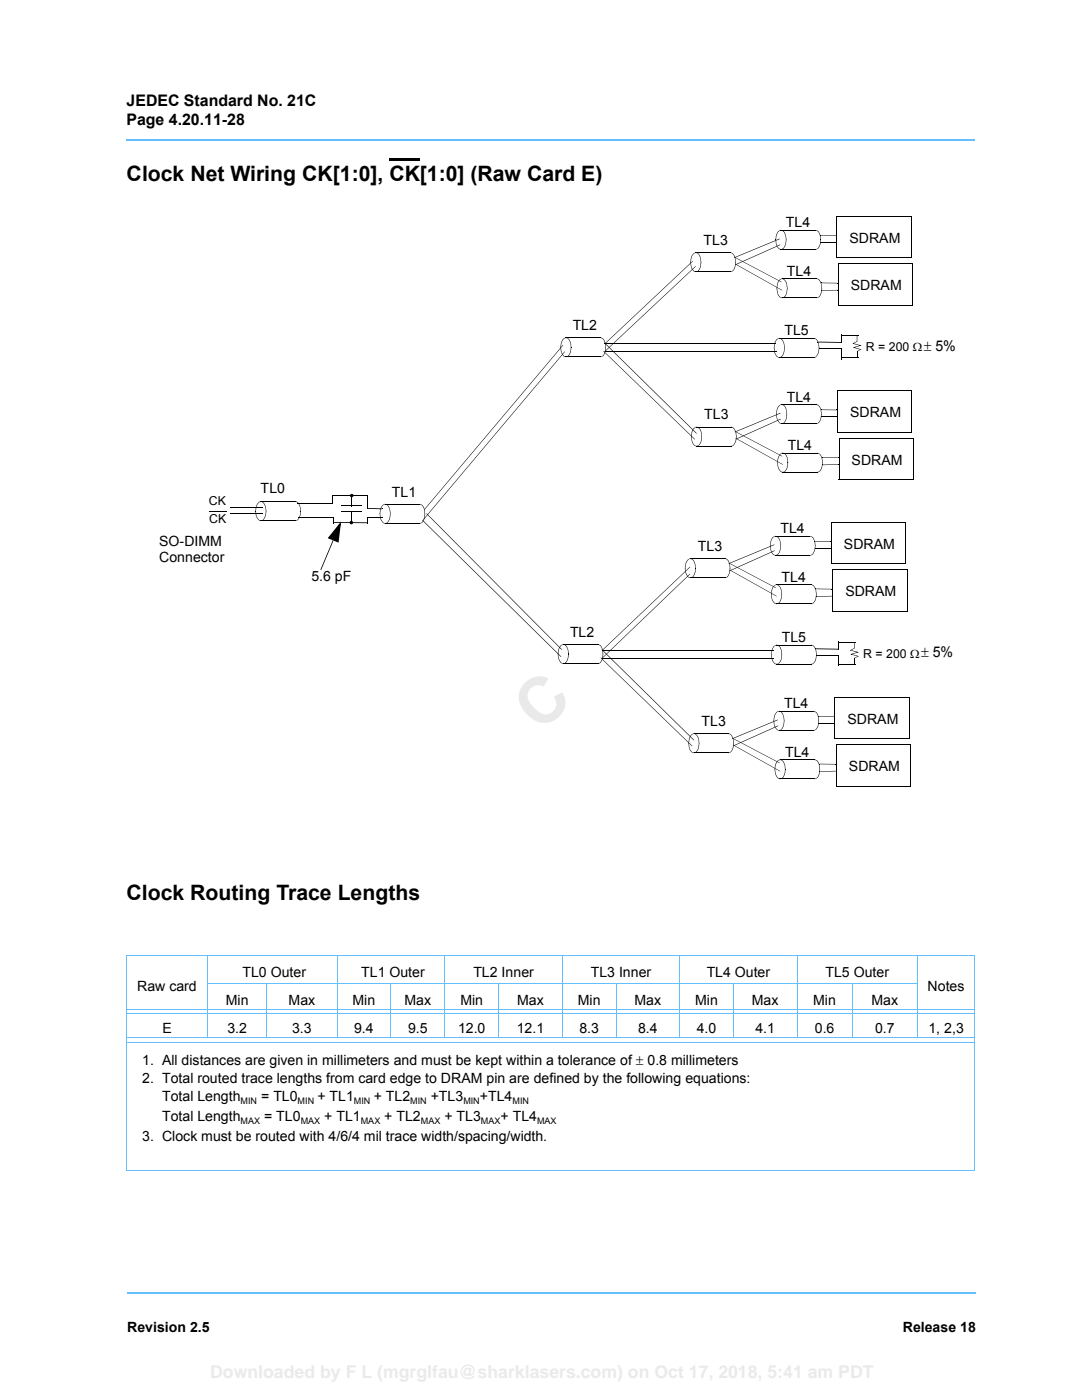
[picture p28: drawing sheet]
<svg xmlns="http://www.w3.org/2000/svg" width="216mm" height="279mm" viewBox="0 0 216 279" stroke-linecap="round" stroke-linejoin="round" font-family="sans-serif">
<defs><g id="words">
<g font-size="4.2">
<text x="25.3" y="36.2">Clock Net Wiring CK[1:0], CK[1:0] (Raw Card E)</text>
<text x="25.3" y="179.6">Clock Routing Trace Lengths</text>
</g>
<g font-size="3.2">
<text x="25.2" y="21.2">JEDEC Standard No. 21C</text>
<text x="25.2" y="25">Page 4.20.11-28</text>
</g>
<g font-size="2.9">
<text x="184.3" y="70">± 5%</text>
<text x="183.8" y="131.2">± 5%</text>
</g>
<g font-size="2.8">
<text x="156.8" y="45.4">TL4</text>
<text x="140.4" y="48.9">TL3</text>
<text x="169.5" y="48.4">SDRAM</text>
<text x="157" y="55">TL4</text>
<text x="169.8" y="57.9">SDRAM</text>
<text x="114.3" y="65.9">TL2</text>
<text x="156.5" y="66.9">TL5</text>
<text x="140.5" y="83.7">TL3</text>
<text x="157" y="80.1">TL4</text>
<text x="169.6" y="83.2">SDRAM</text>
<text x="157.2" y="89.8">TL4</text>
<text x="169.9" y="92.7">SDRAM</text>
<text x="52" y="98.3">TL0</text>
<text x="78.2" y="99.1">TL1</text>
<text x="155.7" y="106.4">TL4</text>
<text x="31.8" y="108.9">SO-DIMM</text>
<text x="31.8" y="112.2">Connector</text>
<text x="139.3" y="110">TL3</text>
<text x="168.4" y="109.5">SDRAM</text>
<text x="62.1" y="115.9">5.6 pF</text>
<text x="156" y="116.1">TL4</text>
<text x="168.7" y="119">SDRAM</text>
<text x="113.7" y="127.1">TL2</text>
<text x="156" y="128.1">TL5</text>
<text x="156.4" y="141.4">TL4</text>
<text x="140" y="144.9">TL3</text>
<text x="169.1" y="144.4">SDRAM</text>
<text x="156.7" y="151">TL4</text>
<text x="169.4" y="153.9">SDRAM</text>
<text x="27.4" y="197.8">Raw card</text>
<text x="48.4" y="195">TL0 Outer</text>
<text x="72.1" y="195">TL1 Outer</text>
<text x="94.5" y="195">TL2 Inner</text>
<text x="117.9" y="195">TL3 Inner</text>
<text x="141" y="195">TL4 Outer</text>
<text x="164.7" y="195">TL5 Outer</text>
<text x="185.1" y="197.8">Notes</text>
<text x="45.1" y="200.6">Min</text>
<text x="57.6" y="200.6">Max</text>
<text x="70.3" y="200.6">Min</text>
<text x="80.7" y="200.6">Max</text>
<text x="91.9" y="200.6">Min</text>
<text x="103.2" y="200.6">Max</text>
<text x="115.3" y="200.6">Min</text>
<text x="126.6" y="200.6">Max</text>
<text x="138.7" y="200.6">Min</text>
<text x="150" y="200.6">Max</text>
<text x="162.3" y="200.6">Min</text>
<text x="173.9" y="200.6">Max</text>
<text x="32.4" y="206.2">E</text>
<text x="45.4" y="206.2">3.2</text>
<text x="58.3" y="206.2">3.3</text>
<text x="70.7" y="206.2">9.4</text>
<text x="81.4" y="206.2">9.5</text>
<text x="91.4" y="206.2">12.0</text>
<text x="103.1" y="206.2">12.1</text>
<text x="115.6" y="206.2">8.3</text>
<text x="127.3" y="206.2">8.4</text>
<text x="139" y="206.2">4.0</text>
<text x="150.7" y="206.2">4.1</text>
<text x="162.6" y="206.2">0.6</text>
<text x="174.6" y="206.2">0.7</text>
<text x="185.2" y="206.2">1, 2,3</text>
<text x="28.4" y="212.6">1. All distances are given in millimeters and must be kept within a tolerance of ± 0.8 millimeters</text>
<text x="28.4" y="216.1">2. Total routed trace lengths from card edge to DRAM pin are defined by the following equations:</text>
<text x="32.3" y="219.6">Total Length</text>
<text x="52.1" y="219.6">= TL0</text>
<text x="63.3" y="219.6">+ TL1</text>
<text x="74.6" y="219.6">+ TL2</text>
<text x="85.9" y="219.6">+TL3</text>
<text x="95.8" y="219.6">+TL4</text>
<text x="28.4" y="227.7">3. Clock must be routed with 4/6/4 mil trace width/spacing/width.</text>
<text x="32.3" y="223.7">Total Length</text>
<text x="52.7" y="223.7">= TL0</text>
<text x="64.7" y="223.7">+ TL1</text>
<text x="76.7" y="223.7">+ TL2</text>
<text x="88.7" y="223.7">+ TL3</text>
<text x="99.9" y="223.7">+ TL4</text>
<text x="25.4" y="265.8">Revision 2.5</text>
<text x="180.1" y="265.8">Release 18</text>
</g>
<g font-size="2.5">
<text x="172.8" y="70.1">R = 200 Ω</text>
<text x="41.7" y="100.7">CK</text>
<text x="41.7" y="104.5">CK</text>
<text x="172.2" y="131.3">R = 200 Ω</text>
</g>
<g font-size="1.8">
<text x="48" y="220.4">MIN</text>
<text x="59.4" y="220.4">MIN</text>
<text x="70.6" y="220.4">MIN</text>
<text x="81.9" y="220.4">MIN</text>
<text x="92.5" y="220.4">MIN</text>
<text x="102.3" y="220.4">MIN</text>
<text x="48" y="224.4">MAX</text>
<text x="60" y="224.4">MAX</text>
<text x="72" y="224.4">MAX</text>
<text x="84" y="224.4">MAX</text>
<text x="96" y="224.4">MAX</text>
<text x="107.2" y="224.4">MAX</text>
</g>
</g></defs>
<path d="M25.4 258.1h169.3" fill="none" stroke="#65bfff" stroke-width=".36"/>
<path d="M25.2 26.1h169.4v3.9h-169.4z" fill="#fff"/>
<path d="M25.2 27.7v.3z" fill="#65bfff"/>
<path d="M25.2 27.9h169.4" fill="none" stroke="#65bfff" stroke-width=".36"/>
<path d="M113.2 260.3h81.5v12.7h-81.5z" fill="#fff"/>
<path d="M77.7 31.8h6.1" fill="none" stroke="#000" stroke-width=".44"/>
<g fill="none" stroke="#65bfff" stroke-width=".2">
<path d="M25.2 190.7h169.4M25.3 190.8v42.7M41.3 196.3h141.9M41.4 190.6v16.4M53.3 196.2v10.8M67.2 190.6v16.4M78 196.2v10.8M88.8 190.6v16.4M99.5 196.2v10.8M112.2 190.6v16.4M123 196.2v10.8M135.6 190.6v16.4"/>
<path d="M146.4 196.2v10.8M159 190.6v16.4M170.1 196.2v10.8M183.1 190.6v16.4M194.5 190.8v42.7M25.4 201.5h169M25.4 202.4h169M25.4 207.1h169M25.4 208h169M25.2 233.6h169.4"/>
</g>
<g fill="#000">
<path d="M137.8 52.3h.1zM137.8 52.3l.1 .1zM138.4 50.5l.1 .1-.6 1v.7h-.1l.1-1zM137.8 52.3h.1v.8h-.1zM137.8 53.1h.1l.1 .3h-.1zM138.2 52.1l.1 .1zM120.8 68.5l17.4-16.4v.1l-17.4 16.4zM138.4 50.5l.2-.1 .1 .1zM138.6 50.4l.3 .1zM138.8 54.2l.1 .1zM138.8 50.4l.1 .1zM138.8 53.1l.1 .1z"/>
<path d="M120.6 70.1l18.2-17v.1l-18.1 17zM138.9 54.2v.1zM137.9 53.4l1 .9a1.11 1.11 0 0 1-1-.9zM138.8 50.4v.1zM138.9 50.4a1.03 1.03 0 0 1 .9 .9h-.1l-.3-.5zM138.9 54.2l.2 .1zM139 54.2l.3-.1zM139.7 51.3h.1v.3h-.1zM139.7 51.6h.1l.1 .7h-.1zM139.8 52.3h.1zM139.8 52.3h.1l-.1 1.1-.5 .7 .4-.7zM145.7 54.2l.1 .1z"/>
<path d="M145.7 50.4v.1zM145.8 50.4a1.19 1.19 0 0 1 .9 .9h-.1l-.3-.5zM145.8 54.2l.2 .1zM145.9 54.2l.3-.1zM146.5 51.4v.1zM146.6 51.3v.1zM146.6 51.3h.1v.3h-.1zM146.7 52.6v.1zM146.6 51.6h.1l.1 .7h-.1zM146.7 52.8l.1 .1zM146.7 52.3h.1zM146.7 52.3h.1l-.1 1.1-.5 .7 .4-.7z"/>
<path d="M154.7 47.8l.2 .1zM154.7 47.9h.2zM155.4 46.1h.1l-.5 .7-.1 1.1h-.2l.2-1.1zM154.7 47.9h.2v.7h-.1zM154.8 48.6h.1l.1 .3h-.1zM155 57.5h.1zM155 57.5l.1 .1zM155.6 55.8h.1l-.5 .7-.1 1.1-.1-.1 .1-1zM155 57.6l.1-.1 .1 .8h-.2zM155 58.3h.2v.3h-.1zM155.4 46.1l.2-.2v.1zM155.5 47.6l.1 .1z"/>
<path d="M146.5 51.4l9-3.8 .1 .1-9.1 3.8zM155.6 55.8l.2-.2 .1 .1zM155.6 45.9l.2 .1zM155.6 48.8l.1 .1zM146.7 52.8l8.9-4 .1 .1-8.9 4zM155.8 49.7l.1 .1zM155.8 45.9l.1 .1zM155.8 55.6l.2 .1zM154.9 48.9l.9 .9a1.11 1.11 0 0 1-.9-.9zM155.8 45.9v.1zM155.9 45.9a1.03 1.03 0 0 1 .8 .9h-.1l-.2-.5zM155.9 56.2v.1z"/>
<path d="M146.7 51.3l9.2 5zM156 57.9v.1zM146.7 52.6l9.3 5.4zM156 55.6l.1 .1zM156 59.4l.1 .1zM155.1 58.6l.6 .7 .3 .1a.63 .63 0 0 1-.7-.5zM156.1 55.6a1.08 1.08 0 0 1 .9 .9h-.1l-.3-.5zM155.9 49.7l.2 .1zM156 59.4l.3 .1zM156 49.7h.3zM156.3 59.4h.2l-.2 .1zM156.6 46.8h.1l.1 .3h-.1z"/>
<path d="M156.7 47.1h.1l.1 .7-.1 .1zM156.8 47.8l.1 .1zM156.8 47.8l.1 .1-.2 1.1-.4 .7 .4-1.1zM156.8 47.9l.1-.1zM156.9 56.5h.1l.1 .3h-.1zM157 56.8h.1v.7l-.1 .1zM157 57.5l.1 .1zM157 57.5l.1 .1v.7a.86 .86 0 0 1-.7 1l.5-.7zM157 57.6l.1-.1zM162.7 49.7l.1 .1zM162.7 45.9v.1zM162.8 45.9a1.03 1.03 0 0 1 .8 .9h-.1l-.2-.5z"/>
<path d="M162.9 55.6l.1 .1zM162.9 59.4l.1 .1zM163 55.6a1.04 1.04 0 0 1 .9 .9h-.2l-.2-.5zM162.8 49.7l.2 .1zM162.9 59.4l.3 .1zM162.9 49.7h.3zM163.2 59.4h.2l-.2 .1zM163.5 46.8h.1l.1 .3zM163.7 46.9v.2zM163.7 47.8l.1 .1zM163.7 47.9h.1zM163.6 47.1h.1l.1 .8h-.1z"/>
<path d="M163.7 47.9h.1l-.2 1.1-.4 .7 .4-1.1zM163.7 56.5h.2l.1 .3h-.1zM163.9 56.4v.1zM163.9 56.8h.1v.7l-.1 .1zM164 57.9v.1zM163.9 57.5l.1 .1zM163.9 57.5l.1 .1v.7a.86 .86 0 0 1-.7 1l.4-.7zM163.9 57.6l.1-.1zM166.8 47l.1 .1zM167 56.5l.1 .1zM167.2 57.8v.2zM111.8 69.3h.1z"/>
<path d="M111.8 69.3l.1 .1zM112.3 67.7l.2-.2 .1 .1-.4 .4-.3 1.3h-.1l.1-.7zM111.8 69.3h.1l.1 .7-.1 .1zM111.9 70.1l.2 .3h-.1zM112.3 68.8l.1 .1zM112.3 68.9h.1l-27.7 32.8h-.1zM112.5 67.5l.2-.1v.1zM112.7 67.4l.2 .1zM112.6 70.1l.1 .1zM112.6 70.2h.1l-28.2 33.5zM112.9 71.2v.1zM112 70.4h.1l.4 .6 .4 .2a.63 .63 0 0 1-.8-.5z"/>
<path d="M112.9 67.4l.1 .1zM112.9 67.4v.1zM112.9 67.4a1.03 1.03 0 0 1 .9 .8l-.1 .1-.2-.5zM112.9 71.2h.3zM113.1 71.1h.3l-.2 .1zM113.7 68.3l.1-.1 .1 .4zM113.9 69.3h.1zM113.9 69.3l.1 .1zM113.8 68.6h.1l.1 .7h-.1zM113.9 69.3h.1l-.1 .8a.86 .86 0 0 1-.6 .9l.5-.9zM119.8 71.2v.1zM119.8 67.4v.1z"/>
<path d="M119.8 67.4a1.03 1.03 0 0 1 .9 .8l-.1 .1-.2-.5zM119.8 71.2h.2zM120 71.1h.3l-.2 .1zM120.6 70.1l.1 .1zM120.6 68.3l.1-.1 .1 .4h-.1zM120.7 68.6h.1l.1 .7h-.1zM120.7 68.5l.1 .1zM120.8 69.3h.1zM120.8 69.3h.1l-.1 .8a.84 .84 0 0 1-.6 .9l.4-.6zM154.4 69.4h.1zM154.4 69.4l.1 .1zM154.9 67.8l.2-.2 .1 .1-.5 .7-.2 1h-.1l.2-1.1z"/>
<path d="M154.4 69.4h.1l.1 .8h-.1zM154.5 70.2h.1l.1 .3h-.1zM155.1 67.6l.2-.1v.1zM155.3 67.5l.2 .1zM155.5 71.3v.1zM154.6 70.5l.5 .7 .4 .1a.66 .66 0 0 1-.8-.5zM155.5 67.5l.1 .1zM155.5 67.5v.1zM155.5 67.5a1.09 1.09 0 0 1 .9 .8l-.1 .1-.2-.5zM155.5 71.3l.2 .1zM155.7 71.2h.2l-.2 .2zM156.3 68.4l.1-.1 .1 .4h-.1z"/>
<path d="M156.4 68.7h.1l.1 .7h-.1zM156.5 69.4h.1zM156.5 69.4h.1l-.2 1.1-.5 .7 .4-.7zM162.3 71.3l.1 .1zM162.4 67.5l-.1 .1zM162.4 67.5a1.08 1.08 0 0 1 .9 .8l-.1 .1-.3-.5zM162.4 71.3l.2 .1zM162.6 71.2h.2l-.2 .2zM163.2 68.2l.1 .1zM163.2 68.4l.1-.1 .1 .4h-.1zM163.3 68.7h.1l.1 .7h-.1zM163.4 69.4h.1z"/>
<path d="M163.4 69.4h.1l-.2 1.1-.5 .7 .4-.7zM167.8 66.8h.2v1.6h-.2zM167.8 68.3l.1 .1zM171 67h.1zM171 70.1h.1v1.3h-.1zM171 67h.1v1.2l-.9 .4 .1-.1 1.6 .4-1.6 .5 .1-.1 1.5 .4-.1 .1-1.6-.4 1.5-.5v.1l-1.6-.4 .9-.4zM171 70.1l.8-.3zM69.9 98.7l.3-.1 .3 .1v.2h-.1l-.1-.2-.3 .1 .1 .3 .3-.2h.1a.34 .34 0 0 1-.4 .3 .34 .34 0 0 1-.2-.5zM70.4 98.9h.1zM51 102h.1zM51 102l.1 .1zM51.6 100.2l.1 .1-.5 .6-.1 1.1h-.1l.1-1.1z"/>
<path d="M51 102h.1v.8h-.1zM51 102.8l.2 .3h-.1zM51.6 100.2l.2-.1 .1 .1zM51.8 100.1h.2zM52 103.9v.1zM51.1 103.1h.1l.5 .6 .3 .2v.1l-.4-.2zM52 100l.1 .1zM52 103.9l.1 .1zM52 100v.1zM52.1 100a1.11 1.11 0 0 1 .9 .9l-.1 .1-.3-.5zM52 103.9h.3zM52.3 103.8h.2l-.2 .1z"/>
<path d="M52.9 100.9h.1l.1 .4h-.1zM53 101.3h.1v.7h-.1zM53 102h.1zM53 102h.1v.8l-.6 1 .5-1.1zM58.9 103.9l.1 .1zM58.9 100v.1zM59 100a1.11 1.11 0 0 1 .9 .9l-.1 .1-.3-.5zM58.9 103.9h.3zM59.2 103.8h.2l-.2 .1zM59.8 100.9h.1l.1 .4zM59.9 102h.1zM59.9 102l.1 .1z"/>
<path d="M59.9 101.3h.1v.7h-.1zM59.9 102h.1v.8l-.6 1 .5-1zM63.9 113.7l.2 .1zM66.4 107.8l.1 .1-2.4 5.8h-.2zM66.3 98.8h.2v1.7h-.2zM66.4 107.8l.1 .1zM68.1 104.1l-.6 4.2-.3-.3 .4-3.3h.4l-2.2 2.7-.2-.2 1 .3-.1 .3-1.1-.4zM66.5 103.3h.2zM66.5 103.3h.2v1.2h-.2zM66.5 104.2l.1 .2zM66.6 107.5l.9 .4-.2 .3-.8-.4zM68 101.9l.1 .2z"/>
<path d="M68.1 100.9l.1 .1zM70 104.3l.2 .1zM70.1 101h.1zM69.8 104.1l.3-.2 .3 .2v.2h-.1l-.1-.2-.3 .1 .2 .3 .2-.2h.1a.34 .34 0 0 1-.4 .3 .34 .34 0 0 1-.2-.5zM70.3 104.3h.1zM73.2 103.2h.1v1.3h-.1zM73.2 104.2l.1 .2zM73.3 101.4v.1zM76.2 101.5l.1 .1zM84.3 103.8v.1zM84.5 103.7v.1zM84.6 101.7l.1 .1z"/>
<path d="M85.2 102.4l-.1 .2zM112 131l-.1 .1zM84.3 103.9l.1-.1 27.6 27.2-.1 .1zM112.1 129.6v.1zM85.1 102.6l.1-.1 26.9 27.1h-.1z"/>
</g>
<g fill="none" stroke="#000" stroke-width=".2">
<path d="M138.8 54.3h7M138.8 50.5h7M155.8 49.8h7M155.8 46h7M156 59.5h7M156 55.7h7M163.7 48.4h3.3M163.7 47h3.1M163.9 56.5h3.1M164 57.9h3.2M112.9 71.2h7M112.9 67.4h7"/>
<path d="M120.7 68.5h34.1M120.7 70.2h34.2M155.5 71.4h7M155.5 67.5h7M163.4 69.6h4.6M167.8 66.9h3.4M167.8 71.4h3.5M167.9 69.7v2M66.3 98.9h7.1M70.1 98.9v2.1M73.3 98.9v2.5M41.7 102.2h3.4"/>
<path d="M46 101.4h6.5M46 102.6h6.5M52 103.9h7M52 100.1h7M59.4 100.4h7M59.6 103.3h7.1M68.1 102h4.1M68.2 101h4M70.1 102v2.3M73.3 103.3h3"/>
</g>
<path d="M163.3 68.3h4.5" fill="none" stroke="#000" stroke-width=".25"/>
<path d="M66.6 104.3h6.6" fill="none" stroke="#000" stroke-width=".23"/>
<g fill="#000">
<path d="M67.8 104.7l-.4 3.4-1.7-.8z"/>
<circle cx="70.2" cy="98.9" r=".26"/>
<circle cx="70.1" cy="104.3" r=".26"/>
</g>
<path d="M73.3 101.5h2.9" fill="none" stroke="#000" stroke-width=".28"/>
<path d="M167 43.2h14.8v8.2h-14.8z" fill="#fff"/>
<path d="M166.9 51.4h14.9M167 43.2h14.9M167 43.1v8.3M181.8 43.2v8.3" fill="none" stroke="#000" stroke-width=".2"/>
<path d="M167.3 52.6h14.8v8.3h-14.8z" fill="#fff"/>
<g fill="none" stroke="#000" stroke-width=".2">
<path d="M167.3 52.7h14.9M167.3 52.6v8.3M182.1 52.6v8.4M167.2 60.9h14.9M139 89.1h6.9M139 85.2h6.9M155.9 84.6h7M155.9 80.8h7M156.1 94.3h7M156.1 90.4h7M163.8 83.2h3.4M163.9 81.8h3.1"/>
<path d="M164.1 91.3h3.1"/>
</g>
<g fill="#000">
<path d="M137.9 87.1h.1zM137.9 87.1l.1 .1zM138.5 85.3l.1 .1-.4 .7-.2 1h-.1l.2-1.1zM137.9 87.1h.1l.1 .8h-.1zM138 87.9h.1l.1 .3h-.1zM138.5 85.3l.3-.1v.1zM138.8 85.2l.2 .1zM139 85.2v.1zM139 89v.1zM138.1 88.2l.9 .9a1.28 1.28 0 0 1-.9-.9zM138.9 89l.1 .1zM139 85.2a1.08 1.08 0 0 1 .9 .8l-.1 .1-.3-.5z"/>
<path d="M139 89h.2zM139.2 88.9h.2l-.2 .1zM139.8 86.1l.1-.1 .1 .4h-.1zM139.9 86.4h.1l.1 .7h-.1zM140 87.1h.1zM140 87.1h.1l-.2 1.1-.5 .7 .4-.7zM140 87.1l.1 .1zM145.9 85.2v.1zM145.8 89l.1 .1zM145.9 85.2a1.04 1.04 0 0 1 .9 .8l-.1 .1-.3-.5zM145.9 89h.2zM146.1 88.9h.2l-.2 .1z"/>
<path d="M146.6 86.2l.1 .1zM146.7 86.1v.1zM146.7 86.1l.1-.1 .1 .4h-.1zM146.8 87.4v.1zM146.8 86.4h.1l.1 .7h-.1zM146.8 87.6l.1 .1zM146.9 87.1h.1zM146.9 87.1h.1l-.1 .8-.6 1 .5-1zM146.9 87.1l.1 .1zM154.9 82.6h.1zM154.9 82.6l.1 .1zM155.4 81l.1-.1h.1l-.4 .7-.2 1.1-.1-.1 .1-1z"/>
<path d="M154.9 82.7l.1-.1 .1 .8h-.1zM155 83.4h.1l.1 .3h-.2zM155.1 92.3h.1zM155.1 92.3l.1 .1zM155.7 90.5l.1 .1-.5 1-.1 .7h-.1l.2-1.1zM155.1 92.3h.1l.1 .7-.1 .1zM155.2 93.1l.1-.1 .1 .4h-.1zM155.5 80.9l.3-.2-.2 .2zM155.7 82.4l.1 .1zM146.6 86.1l9.1-3.7v.1l-9 3.8zM155.8 90.5l.2-.1v.1zM155.8 80.7l.2 .1z"/>
<path d="M155.7 83.6l.1 .1zM146.9 87.6l8.8-4 .1 .1-8.9 4zM156 90.4l.2 .1zM156 84.5v.1zM155 83.7l1 .9a1.37 1.37 0 0 1-1-.9zM156 80.7v.1zM155.9 84.5l.1 .1zM156 80.7l-.1 .1zM156 80.7a1.04 1.04 0 0 1 .9 .9h-.1l-.3-.5zM156.1 91v.1zM146.8 86.1l9.2 5zM156.2 92.6v.2z"/>
<path d="M146.9 87.4l9.2 5.3zM156.2 94.2v.1zM156.2 90.4v.1zM155.3 93.4l.9 .9a1.11 1.11 0 0 1-.9-.9zM156 84.5l.2 .1zM156.2 90.4l-.1 .1zM156.2 90.4a1.03 1.03 0 0 1 .9 .8l-.1 .1-.3-.5zM156.2 94.2l.2 .1zM156.2 84.5h.2l-.2 .1zM156.4 94.2l.2-.1zM156.8 81.6h.1l.1 .3h-.1zM156.9 81.9h.1l.1 .7-.1 .1z"/>
<path d="M157 82.6l.1 .1zM157 82.6l.1 .1-.2 1-.5 .8 .4-.8zM157 82.7h.1zM157 91.3l.1-.1 .1 .4zM157.2 92.3h.1zM157.2 92.3l.1 .1zM157.1 91.6h.1l.1 .7h-.1zM157.2 92.3h.1l-.2 1.1-.5 .7 .5-1zM162.8 80.7l.1 .1zM162.8 84.5l.1 .1zM162.9 80.7a1.19 1.19 0 0 1 .9 .9h-.1l-.3-.5zM162.9 84.5l.2 .1z"/>
<path d="M163 94.2l.1 .1zM163.1 90.4l-.1 .1zM163.1 90.4a1.03 1.03 0 0 1 .9 .8l-.1 .1-.3-.5zM163.1 94.2l.2 .1zM163.1 84.5h.2l-.2 .1zM163.3 94.1h.2l-.2 .2zM163.7 81.6h.1l.1 .3h-.1zM163.8 81.7l.1 .1zM163.8 81.9h.1l.1 .7-.1 .1zM163.9 82.6l.1 .1zM163.9 82.6l.1 .1-.2 1-.5 .8 .4-.8zM163.9 82.7h.1z"/>
<path d="M163.9 91.3l.1-.1 .1 .4h-.1zM164 91.2l.1 .1zM164 91.6h.1l.1 .7h-.1zM164.1 92.7l.1 .1zM164.1 92.3h.1zM164.1 92.3h.1l-.2 1.1-.5 .7 .4-.7zM164.1 92.3l.1 .1zM167 81.8v.1zM167.2 91.2v.2zM167.3 92.6l.1 .1z"/>
</g>
<path d="M164.2 92.7h3.1" fill="none" stroke="#000" stroke-width=".21"/>
<path d="M167.1 77.9h14.8v8.3h-14.8z" fill="#fff"/>
<path d="M167.1 77.9h14.9M167.1 77.9v8.3M182 77.9v8.4M167.1 86.2h14.8" fill="none" stroke="#000" stroke-width=".2"/>
<path d="M167.4 87.4h14.8v8.3h-14.8z" fill="#fff"/>
<g fill="none" stroke="#000" stroke-width=".2">
<path d="M167.4 95.7h14.8M167.4 87.4h14.9M167.4 87.4v8.3M182.2 87.4v8.4M137.7 115.3h7M137.7 111.5h7M154.7 110.8h7M154.7 107h7M154.9 116.7h7M162.6 109.5h3.3M162.6 108.1h3.1M162.8 117.5h3.1"/>
<path d="M162.9 119h3.2M112.4 132.5h6.9M112.4 128.6h6.9M120.2 129.8h34.1M120.2 131.4h34.2M154.9 120.5h7M154.9 132.6h7M154.9 128.7h7M162.9 130.8h4.5M167.3 128.1h3.4M167.3 132.7h3.5M167.4 130.9v2"/>
</g>
<g fill="#000">
<path d="M120.4 70v.1zM120.7 68.4l-.1 .1zM138.6 87.6v.1zM120.5 70l18.1 17.6v.1l-18.2-17.6zM138.9 86.5h.1zM120.6 68.5l.1-.1 18.3 18-.1 .1zM136.7 113.4l.1-.1zM136.7 113.4l.1 .1zM137.3 111.6l.1 .1-.5 .6-.1 1.1h-.1l.1-1.1zM136.7 113.4h.1v.7l-.1 .1zM136.7 114.2l.2 .2-.1 .1zM137.3 111.6l.2-.1 .1 .1z"/>
<path d="M137.5 111.5h.3zM137.6 113.1l.1 .1zM120.2 129.7l17.4-16.6 .1 .1-17.4 16.6zM137.6 114.5l.1 .1zM120.1 131.3l17.5-16.8 .1 .1-17.5 16.8zM137.8 115.3v.1zM136.8 114.5l.1-.1 .5 .7 .4 .2a.63 .63 0 0 1-.8-.5zM137.7 111.4l.1 .1zM137.7 115.3l.1 .1zM137.7 111.4v.1zM137.8 111.4a1.03 1.03 0 0 1 .9 .9l-.1 .1-.3-.6zM137.8 115.3h.2z"/>
<path d="M138 115.2h.2l-.2 .1zM138.6 112.4l.1-.1 .1 .4zM138.7 113.4h.1zM138.7 113.4l.1 .1zM138.7 112.7h.1v.7h-.1zM138.7 113.4h.1v.8a.86 .86 0 0 1-.6 .9l.5-.9zM144.6 115.3l.1 .1zM144.6 111.4v.1zM144.7 111.4a1.04 1.04 0 0 1 .9 .9l-.1 .1-.3-.6zM144.7 115.3h.2zM144.9 115.2h.2l-.2 .1zM145.4 112.4l.1 .1z"/>
<path d="M145.5 112.4v.1zM145.5 112.3h.1v.3l-.1 .1zM145.6 113.7v.1zM145.5 112.7l.1-.1 .1 .8h-.1zM145.6 113.9h.1zM145.6 113.3l.1 .1zM145.6 113.4h.1l-.1 .8a.84 .84 0 0 1-.5 .9l.4-.7zM145.6 113.4h.1zM153.6 108.9h.2zM153.6 108.9l.2 .1zM154.3 107.1l.1 .1-.5 .6-.1 1.1h-.2l.2-1.1zM153.6 108.9h.2v.7l-.1 .1z"/>
<path d="M153.7 109.7l.1-.1 .1 .4h-.1zM153.9 118.6l.1-.1zM153.9 118.6h.1zM154.3 117l.2-.2 .1 .1-.5 .6-.1 1.1h-.1l.1-1.1zM153.9 118.6h.1l.1 .7-.2 .1zM153.9 119.4l.2-.1v.4h-.1zM154.3 107.1l.2-.1 .1 .1zM154.5 108.7v.1zM145.4 112.4l9.1-3.7v.1l-9 3.7zM154.5 107l.2 .1zM154.5 116.8l.2-.1 .1 .1zM154.5 109.9h.1z"/>
<path d="M145.6 113.8l8.9-3.9 .1 .1-8.9 3.9zM154.7 110.8v.1zM153.8 110l.5 .6 .4 .2a.63 .63 0 0 1-.8-.5zM154.7 107l.1 .1zM154.7 116.7h.3zM154.7 107v.1zM154.7 107a1.08 1.08 0 0 1 1 .8l-.1 .1-.3-.5zM154.8 117.3v.1zM145.6 112.4l9.2 4.9zM155 118.9v.1zM145.6 113.7l9.3 5.3zM154.9 116.6l.1 .1z"/>
<path d="M154.7 110.8h.3zM154.9 116.6v.1zM155 116.6a1.09 1.09 0 0 1 .9 .9l-.1 .1-.3-.5zM154.9 110.7h.3l-.2 .1zM155.6 107.8h.1v.4h-.1zM155.6 108.2h.1l.1 .7h-.1zM155.7 108.9h.1zM155.7 108.9h.1l-.1 .8a.86 .86 0 0 1-.6 .9l.5-.6zM155.8 117.5h.1l.1 .3-.1 .1zM155.9 117.9l.1-.1v.8h-.1zM155.9 118.5l.1 .1zM155.9 118.6h.1l-.1 1.1-.5 .7 .4-.7z"/>
<path d="M155.9 118.6h.1zM161.6 110.8v.1zM161.6 107v.1zM161.6 107a1.04 1.04 0 0 1 .9 .8l-.1 .1-.2-.5zM161.8 116.6v.1zM161.9 116.6a1.08 1.08 0 0 1 .9 .9l-.1 .1-.3-.5zM161.6 110.8h.3zM161.8 110.7h.3l-.2 .1zM162.4 107.8h.1l.1 .4h-.1zM162.6 108v.1zM162.5 108.2h.1l.1 .7h-.1zM162.6 108.9h.1z"/>
<path d="M162.6 108.9h.1l-.1 .8a.86 .86 0 0 1-.6 .9l.4-.6zM162.7 117.5h.1l.1 .3-.1 .1zM162.8 117.5v.1zM162.8 117.9l.1-.1v.8h-.1zM162.9 119v.1zM162.8 118.5l.1 .1zM162.8 118.6h.1l-.1 1.1-.5 .7 .4-.7zM162.8 118.6h.1zM165.7 108l.1 .1zM165.9 117.5l.1 .1zM166.1 118.9v.1zM111.3 130.5h.1z"/>
<path d="M111.3 130.5l.1 .1zM111.8 128.9l.2-.2v.1l-.4 .7-.2 1h-.1l.1-.7zM111.3 130.5h.1l.1 .8h-.1zM111.4 131.3l.2 .3h-.1zM112 128.7l.2-.1v.1zM112.2 128.6l.2 .1zM112.4 132.4v.1zM111.5 131.6h.1l.4 .6 .4 .2a.63 .63 0 0 1-.8-.5zM112.4 128.6v.1zM112.4 128.6a1.04 1.04 0 0 1 .9 .8l-.1 .1-.3-.5zM112.4 132.4h.2zM112.6 132.3h.2l-.2 .1z"/>
<path d="M113.2 129.5l.1-.1 .1 .4zM113.4 130.5h.1zM113.4 130.5l.1 .1zM113.3 129.8h.1l.1 .7h-.1zM113.4 130.5h.1l-.1 .8a.86 .86 0 0 1-.6 .9l.5-.9zM119.3 132.4v.1zM119.3 128.6v.1zM119.3 128.6a1.04 1.04 0 0 1 .9 .8l-.1 .1-.3-.5zM119.3 132.4h.2zM119.5 132.3h.2l-.2 .1zM120.1 131.4h.1zM120.1 129.5l.1-.1 .1 .4h-.1z"/>
<path d="M120.2 129.8h.1l.1 .7h-.1zM120.2 129.7l.1 .1zM120.3 130.5h.1zM120.3 130.5h.1l-.1 .8a.84 .84 0 0 1-.6 .9l.4-.6zM153.9 130.6h.1zM153.9 130.6l.1 .1zM154.3 129l.3-.2-.4 .8-.2 1h-.1l.2-1zM153.9 130.6h.1l.1 .8h-.1zM154 131.4h.1l.1 .3h-.1zM154.6 128.8l.1-.1 .1 .1zM154.7 128.7l.3 .1zM155 120.5v.1z"/>
<path d="M154 119.7l.6 .6 .4 .2a.66 .66 0 0 1-.8-.5zM155 128.7v.1zM155 132.5v.1zM154.1 131.7l.9 .9a1.11 1.11 0 0 1-.9-.9zM154.9 120.5l.1 .1zM154.9 132.5l.1 .1zM155 128.7l-.1 .1zM155 128.7a1.19 1.19 0 0 1 .9 .9h-.1l-.3-.5zM155 120.5h.2zM155 132.5l.2 .1zM155.2 120.4h.2l-.2 .1zM155.2 132.5l.2-.1z"/>
<path d="M155.8 129.6h.1l.1 .3h-.1zM155.9 129.9h.1l.1 .7h-.1zM156 130.6h.1zM156 130.6h.1l-.2 1.1-.5 .7 .4-.7zM161.8 132.5l.1 .1zM161.8 120.5l.1 .1zM161.8 128.7v.1zM161.9 128.7a1.08 1.08 0 0 1 .9 .9h-.1l-.3-.5zM161.8 120.5h.3zM161.9 132.5l.2 .1zM162.1 120.4h.2l-.2 .1zM162.1 132.5l.2-.1z"/>
<path d="M162.6 129.4l.1 .2zM162.7 129.6h.1l.1 .3h-.1zM162.8 129.9h.1l.1 .7h-.1zM162.9 130.6h.1zM162.9 130.6h.1l-.2 1.1-.5 .7 .4-.7zM167.3 128h.1v1.6h-.1zM167.3 129.5l.1 .1zM170.4 128.2h.1zM170.4 131.3h.1v1.4h-.1zM170.4 128.2h.1v1.2l-.8 .4v-.1l1.7 .5-1.6 .4v-.1l1.6 .4-.2 .1-1.5-.4 1.5-.5v.1l-1.7-.4 1-.4zM170.5 131.3l.8-.3z"/>
</g>
<path d="M162.7 129.5h4.6" fill="none" stroke="#000" stroke-width=".25"/>
<path d="M165.9 104.2h14.8v8.3h-14.8z" fill="#fff"/>
<path d="M165.8 112.5h14.9M165.9 104.2h14.9M165.9 104.2v8.3M180.7 104.2v8.4" fill="none" stroke="#000" stroke-width=".2"/>
<path d="M166.2 113.7h14.8v8.3h-14.8z" fill="#fff"/>
<g fill="none" stroke="#000" stroke-width=".2">
<path d="M166.2 113.7h14.9M166.2 113.7v8.3M181 113.7v8.3M166.1 122h14.9M138.4 150.3h7M138.4 146.4h7M155.4 145.8h7M155.4 142h7M155.6 155.5h7M155.6 151.6h7M163.3 144.4h3.3M163.3 143h3.1"/>
<path d="M163.5 152.5h3.2M163.6 153.9h3.2"/>
</g>
<g fill="#000">
<path d="M137.4 148.3h.1zM137.4 148.3l.1 .1zM138 146.5l.1 .1-.5 .7-.1 1.1-.1-.1 .1-1zM137.4 148.4l.1-.1 .1 .8h-.1zM137.5 149.1h.1v.3h-.1zM138 146.5l.2-.1 .1 .1zM138.2 146.4l.3 .1zM138.5 150.2v.1zM137.5 149.4l.9 .9a1.28 1.28 0 0 1-.9-.9zM138.4 146.4l.1 .1zM138.4 150.2l.1 .1zM138.4 146.4v.1z"/>
<path d="M138.5 146.4a1.08 1.08 0 0 1 .9 .9h-.1l-.3-.5zM138.5 150.2l.2 .1zM138.7 150.2h.2l-.2 .1zM139.3 147.3h.1l.1 .3h-.1zM139.4 147.6h.1l.1 .7-.2 .1zM139.4 148.3l.2 .1zM139.4 148.3l.2 .1-.2 1-.5 .8 .4-.8zM139.4 148.4l.2-.1zM145.3 150.2l.1 .1zM145.3 146.4v.1zM145.4 146.4a1.03 1.03 0 0 1 .9 .9h-.1l-.3-.5zM145.4 150.2l.2 .1z"/>
<path d="M145.6 150.2h.2l-.2 .1zM146.1 147.4l.1 .1zM146.2 147.3v.1zM146.2 147.3h.1l.1 .3h-.1zM146.3 148.6v.1zM146.3 147.6h.1l.1 .7-.2 .1zM146.3 148.8l.1 .1zM146.3 148.3l.2 .1zM146.3 148.3l.2 .1-.1 .7-.6 1.1 .5-1.1zM146.3 148.4l.2-.1zM154.3 143.8h.2zM154.3 143.8l.2 .1z"/>
<path d="M155 142l.1 .1-.5 .7-.1 1h-.2l.2-1zM154.3 143.8h.2v.8h-.1zM154.4 144.6h.1l.1 .3h-.1zM154.6 153.5h.1zM154.6 153.5l.1 .1zM155 151.9l.2-.2 .1 .1-.3 .4-.3 1.3h-.1v-.7zM154.6 153.5h.1v.8h-.1zM154.6 154.3l.3 .3h-.2zM155 142l.2-.1 .1 .1zM155.2 143.6v.1zM146.1 147.4l9.1-3.8v.1l-9 3.8zM155.2 141.9l.2 .1z"/>
<path d="M155.2 151.7l.2-.1 .1 .1zM155.2 144.8l.1 .1zM146.3 148.8l8.9-4 .1 .1-8.9 4zM155.4 151.6l.3 .1zM155.4 145.7l.1 .1zM154.5 144.9l.9 .9a1.37 1.37 0 0 1-.9-.9zM155.4 141.9l.1 .1zM155.4 141.9v.1zM155.5 141.9a1.03 1.03 0 0 1 .9 .9h-.1l-.3-.5zM155.5 152.2v.1zM146.3 147.3l9.2 5zM155.7 153.9v.1z"/>
<path d="M146.3 148.6l9.3 5.3zM155.7 155.4v.1zM154.7 154.6h.2l.4 .7 .4 .1a.63 .63 0 0 1-.8-.5zM155.6 151.6l.1 .1zM155.4 145.7l.3 .1zM155.6 155.4l.1 .1zM155.6 151.6v.1zM155.7 151.6a1.03 1.03 0 0 1 .9 .9h-.1l-.3-.5zM155.7 155.4h.2zM155.6 145.7h.3l-.2 .1zM155.9 155.3h.2l-.2 .1zM156.3 142.8h.1v.3h-.1z"/>
<path d="M156.3 143.1h.1l.1 .7h-.1zM156.4 143.8h.1zM156.4 143.8h.1l-.1 1.1-.5 .8 .4-.8zM156.5 152.5h.1l.1 .3zM156.6 153.5h.1zM156.6 153.5l.1 .1zM156.6 152.8h.1v.7h-.1zM156.6 153.5h.1v.8a.86 .86 0 0 1-.6 1l.5-1zM162.3 145.7v.1zM162.3 141.9v.1zM162.3 141.9a1.08 1.08 0 0 1 1 .9h-.1l-.3-.5zM162.3 145.7l.3 .1z"/>
<path d="M162.5 155.4l.1 .1zM162.5 151.6v.1zM162.6 151.6a1.03 1.03 0 0 1 .9 .9h-.1l-.3-.5zM162.6 155.4h.2zM162.5 145.7h.3l-.2 .1zM162.8 155.3h.2l-.2 .1zM163.2 142.8h.1v.3h-.1zM163.3 142.9v.1zM163.2 143.1h.1l.1 .7h-.1zM163.3 143.8h.1zM163.3 143.8h.1l-.1 1.1-.5 .8 .4-.8zM163.4 152.5h.1l.1 .3h-.2z"/>
<path d="M163.5 152.4v.1zM163.4 152.8h.2v.7h-.1zM163.6 153.9v.1zM163.5 153.5h.1zM163.5 153.5h.1v.8a.84 .84 0 0 1-.6 1l.4-.7zM166.4 143l.1 .1zM166.6 144.4v.1zM166.7 152.5v.1zM166.8 153.8v.1z"/>
</g>
<path d="M166.6 139.1h14.8v8.3h-14.8z" fill="#fff"/>
<path d="M166.6 139.2h14.9M166.6 139.1v8.3M181.4 139.1v8.4M166.6 147.4h14.8" fill="none" stroke="#000" stroke-width=".2"/>
<path d="M166.9 148.6h14.8v8.3h-14.8z" fill="#fff"/>
<path d="M76.8 104.5h7M76.8 100.6h7M166.8 156.9h14.9M166.9 148.6h14.9M166.9 148.6v8.3M181.7 148.6v8.4" fill="none" stroke="#000" stroke-width=".2"/>
<g fill="#000">
<path d="M75.8 102.5h.1zM75.8 102.5l.1 .1zM76.4 100.7l.1 .1-.5 .7-.1 1h-.1l.1-1zM75.8 102.5h.1v.8h-.1zM75.8 103.3h.1l.1 .3h-.1zM76.4 100.7l.2-.1 .1 .1zM76.6 100.6l.3 .1zM76.9 104.4v.1zM75.9 103.6l.9 .9a1.37 1.37 0 0 1-.9-.9zM76.8 100.6l.1 .1zM76.8 104.4l.1 .1zM76.8 100.6v.1z"/>
<path d="M76.9 100.6a1.03 1.03 0 0 1 .9 .9h-.1l-.3-.5zM76.9 104.4l.2 .1zM77 104.4h.3l-.2 .1zM77.7 101.5h.1l.1 .3h-.2zM77.7 101.8h.2v.7h-.1zM77.8 102.5h.1zM77.8 102.5h.1l-.1 1.1-.5 .8 .4-.8zM77.8 102.5l.1 .1zM83.7 104.4l.1 .1zM83.7 100.6v.1zM83.8 100.6a1.08 1.08 0 0 1 .9 .9h-.1l-.3-.5zM83.7 104.4l.3 .1z"/>
<path d="M83.9 104.4h.3l-.2 .1zM84.6 101.5h.1l.1 .3h-.2zM84.6 101.8h.2v.7h-.1zM84.7 102.5h.1zM84.7 102.5h.1l-.1 1.1-.5 .8 .4-.8zM84.7 102.5l.1 .1zM119.9 131.2v.1zM120.1 129.6v.1zM138.1 148.8v.1zM119.9 131.3l18.2 17.5-.1 .1-18.1-17.6zM138.5 147.6l-.1 .2zM120.1 129.7l.1-.1 18.3 18-.1 .1z"/>
</g>
<use href="#words"/>
</svg>
